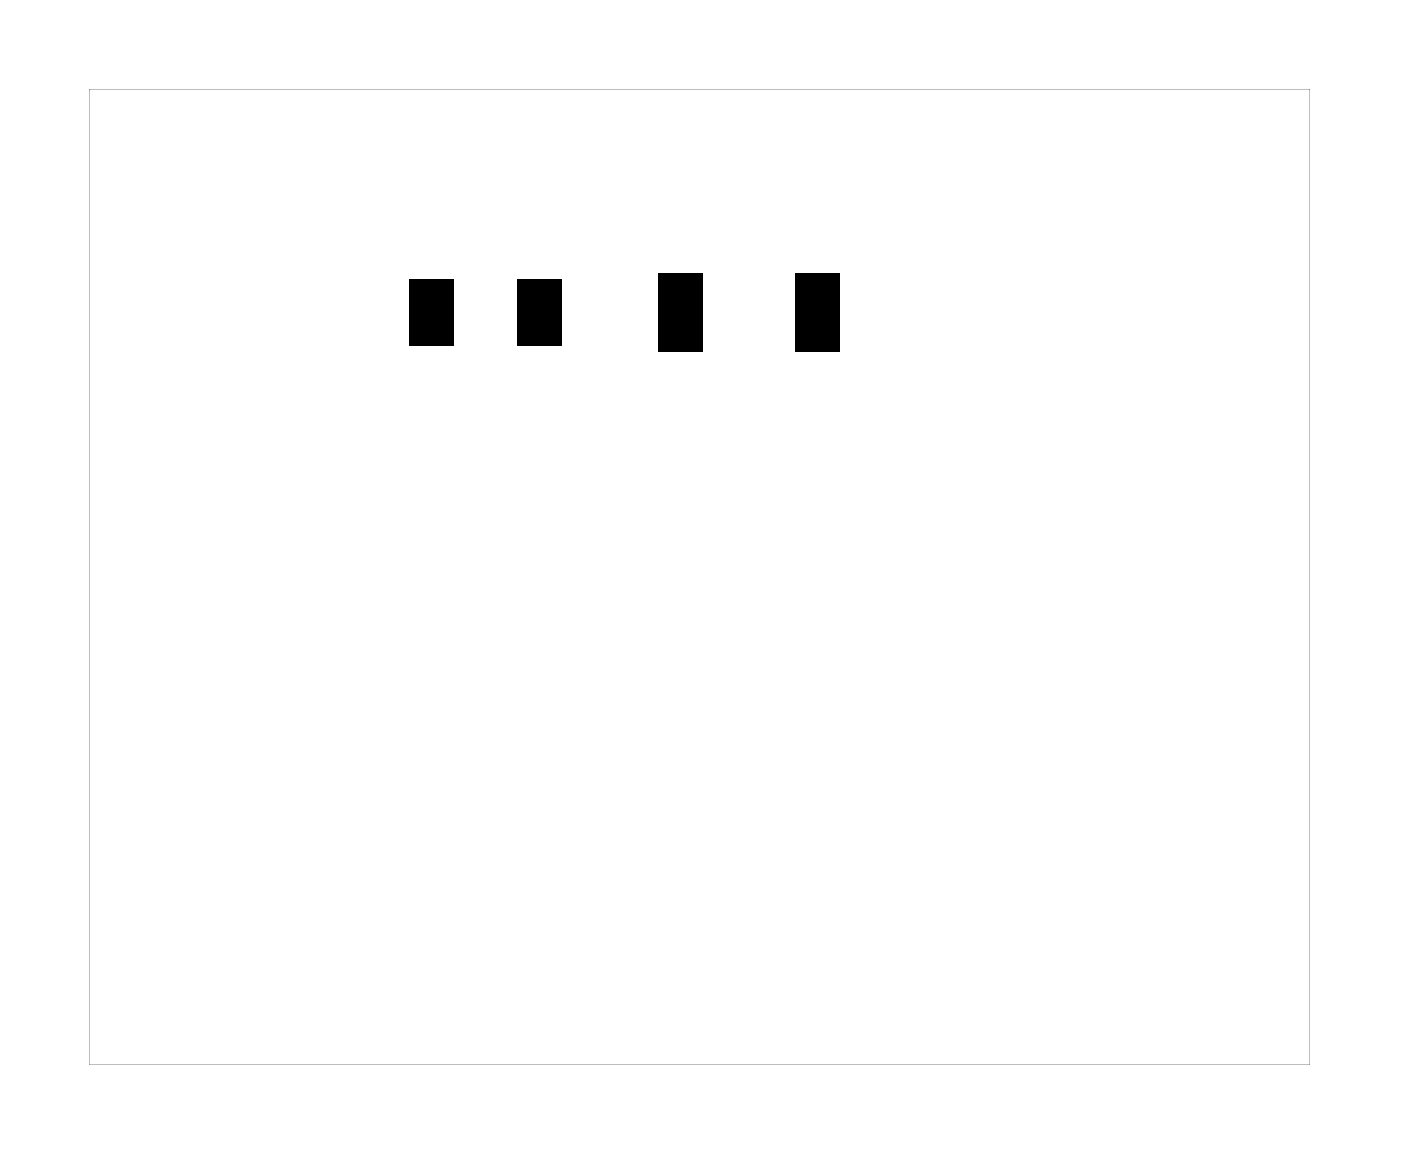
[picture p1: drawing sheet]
<svg xmlns="http://www.w3.org/2000/svg" width="57mm" height="47mm" viewBox="0 0 57 47" stroke-linecap="round" stroke-linejoin="round" font-family="sans-serif">
<g fill="#000">
<path d="M16.7 11.4h1.8v2.7h-1.8zM21.1 11.4h1.8v2.7h-1.8zM26.8 11.2h1.8v3.2h-1.8zM32.4 11.2h1.8v3.2h-1.8z"/>
<path d="M3.6 3.6h49.8v39.8h-49.8zM3.6 3.6v39.8h49.8v-39.8z"/>
</g>
</svg>
